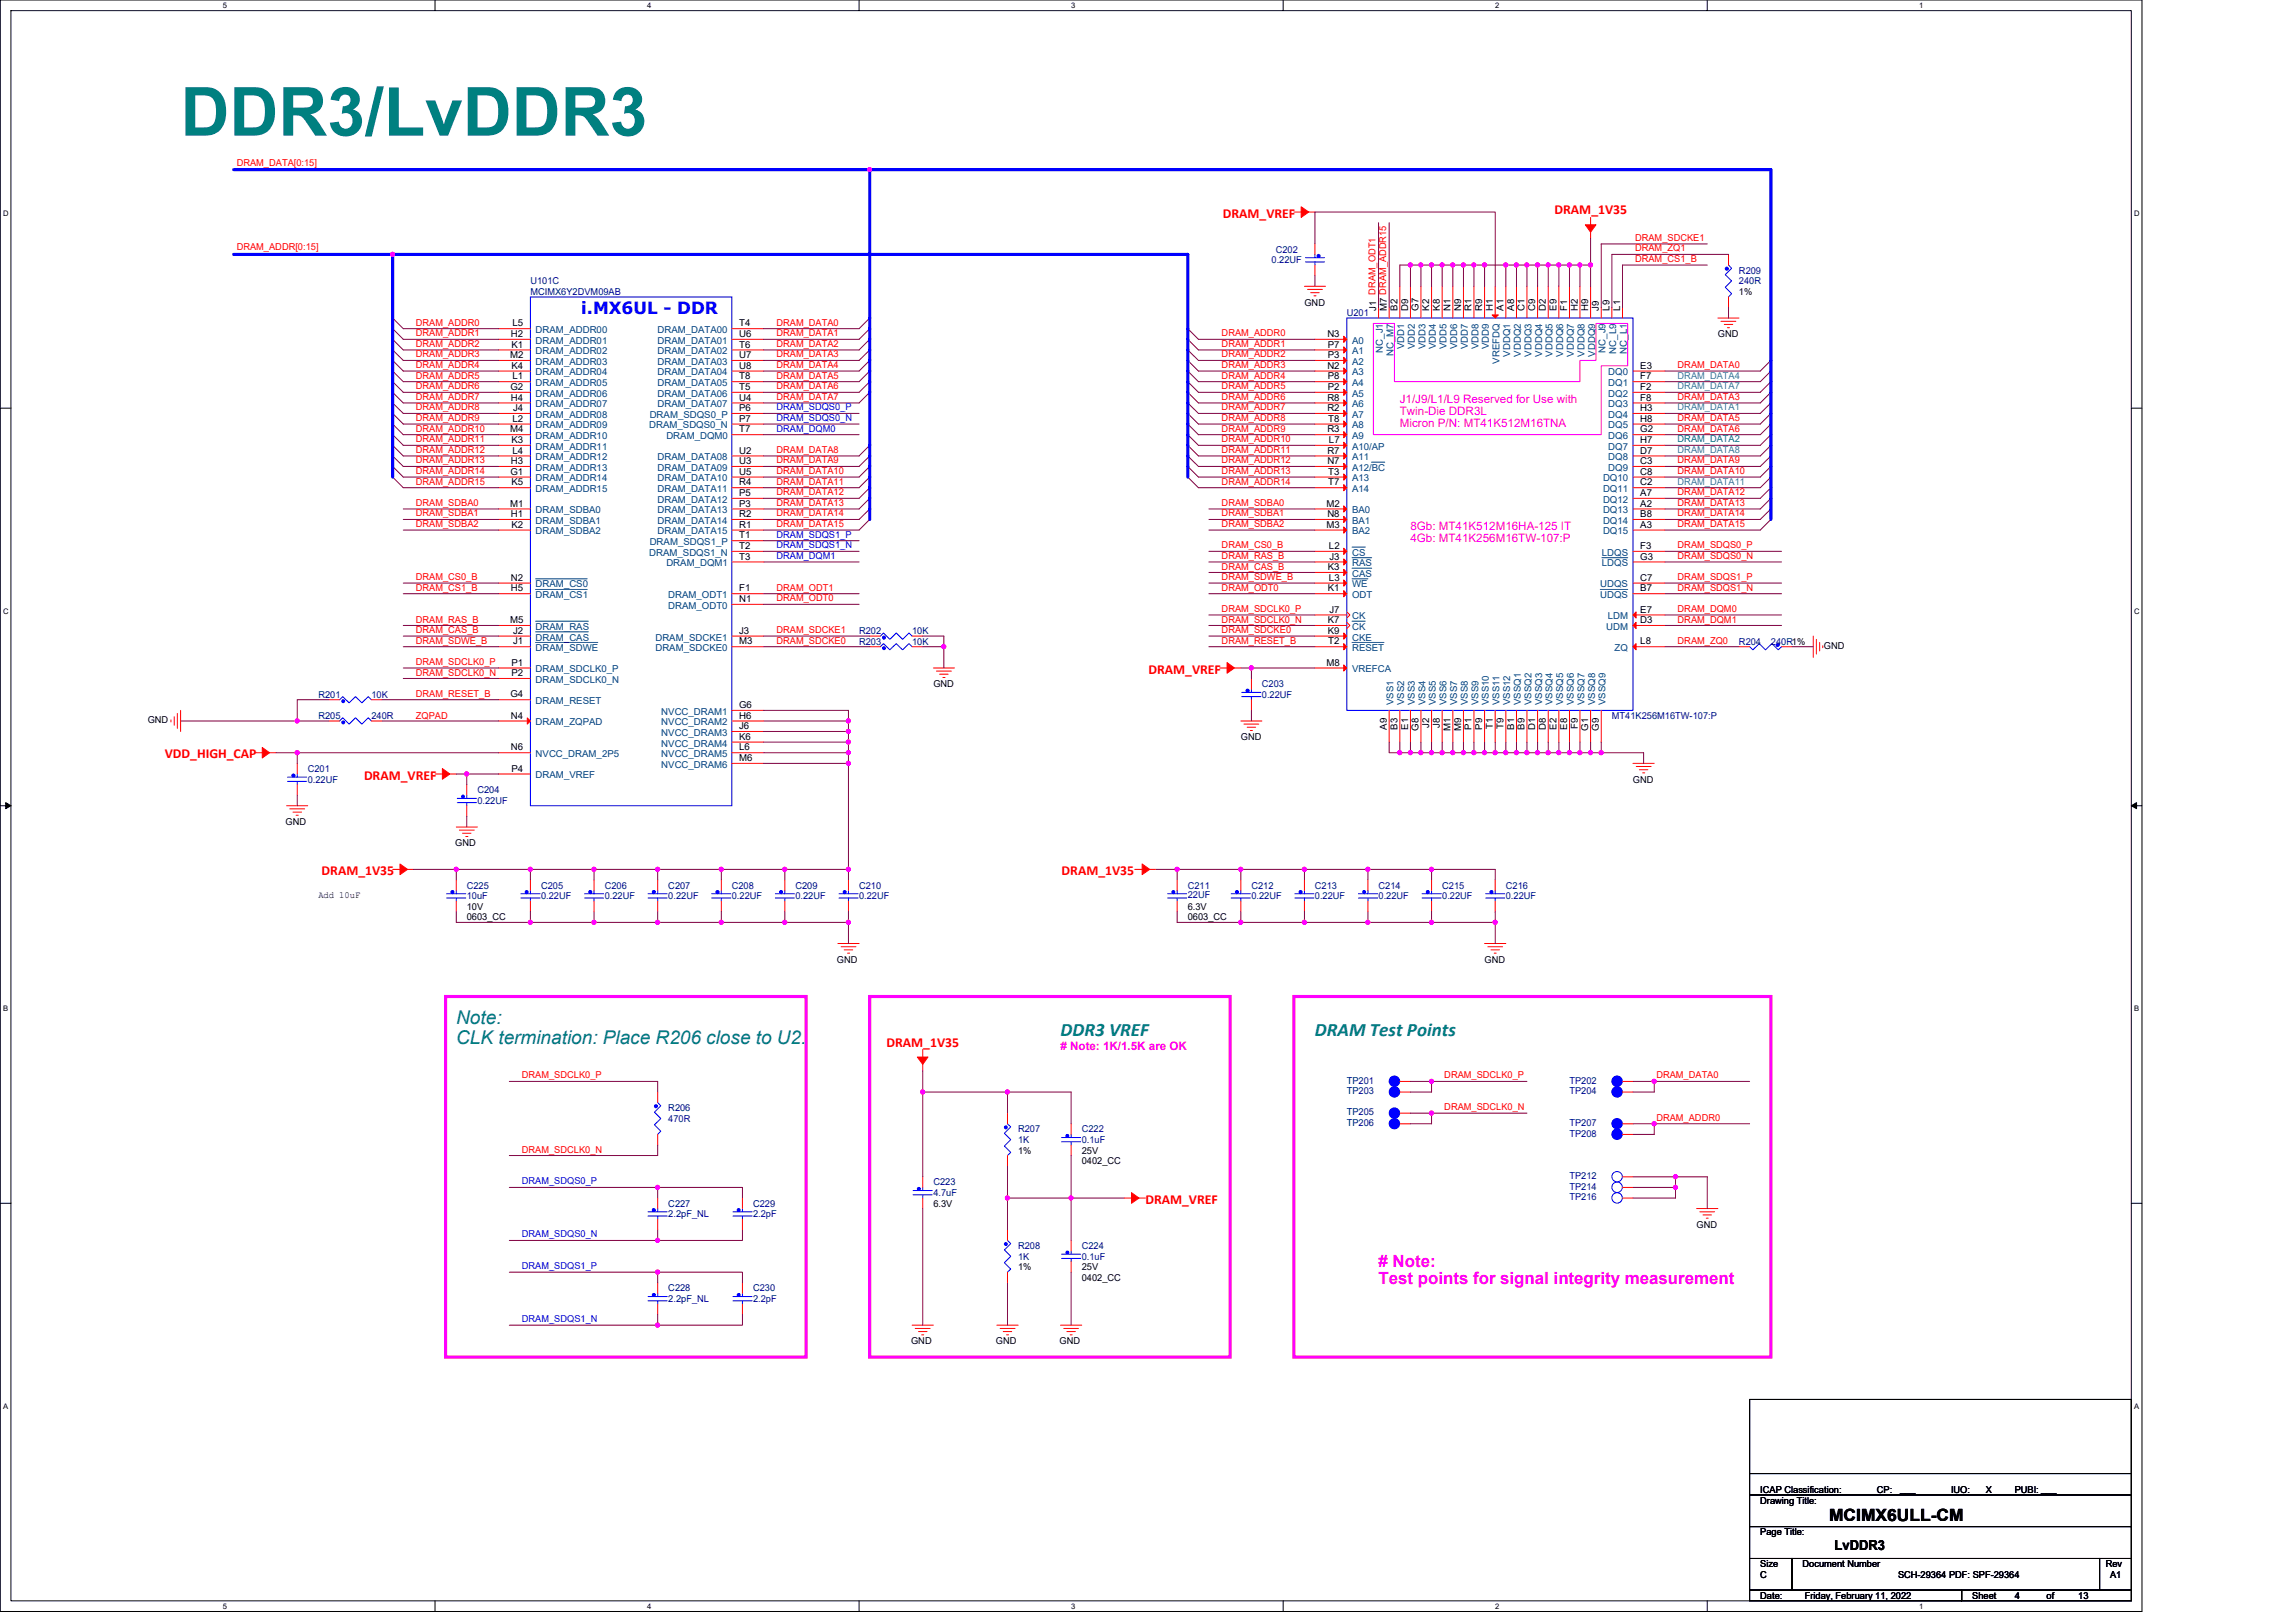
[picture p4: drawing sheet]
<svg xmlns="http://www.w3.org/2000/svg" width="297mm" height="210mm" viewBox="0 0 297 210" stroke-linecap="round" stroke-linejoin="round" font-family="sans-serif">
<defs><g id="words">
<text font-size="8.8" fill="#008080" x="23.4" y="17.5">DDR3/LvDDR3</text>
<g font-size="2.5" fill="#008080">
<text x="59" y="132.5">Note:</text>
<text x="59" y="135">CLK termination: Place R206 close to U2.</text>
<text x="137.2" y="134">DDR3 VREF</text>
<text x="170.1" y="134">DRAM Test Points</text>
</g>
<text font-size="2.2" fill="#00f" x="75.2" y="40.6">i.MX6UL - DDR</text>
<g font-size="2.2" fill="#f0f">
<text x="178.3" y="163.9"># Note:</text>
<text x="178.3" y="166.1">Test points for signal integrity measurement</text>
</g>
<text font-size="2.2" x="236.6" y="196.8">MCIMX6ULL-CM</text>
<g font-size="1.8" fill="#f00">
<text x="158.2" y="28.2">DRAM_VREF</text>
<text x="201.1" y="27.7">DRAM_1V35</text>
<text x="148.6" y="87.1">DRAM_VREF</text>
<text x="21.3" y="98.1">VDD_HIGH_CAP</text>
<text x="47.1" y="100.9">DRAM_VREF</text>
<text x="41.6" y="113.2">DRAM_1V35</text>
<text x="137.3" y="113.2">DRAM_1V35</text>
<text x="114.7" y="135.4">DRAM_1V35</text>
<text x="148.2" y="155.7">DRAM_VREF</text>
</g>
<text font-size="1.8" x="237.3" y="200.5">LvDDR3</text>
<g font-size="1.5" fill="#f0f">
<text x="181.1" y="52.1">J1/J9/L1/L9 Reserved for Use with</text>
<text x="181.1" y="53.7">Twin-Die DDR3L</text>
<text x="181.1" y="55.2">Micron P/N: MT41K512M16TNA</text>
<text x="182.5" y="68.6">8Gb: MT41K512M16HA-125 IT</text>
<text x="182.5" y="70.1">4Gb: MT41K256M16TW-107:P</text>
<text x="137.2" y="135.8"># Note: 1K/1.5K are OK</text>
</g>
<g font-size="1.2" fill="#f00">
<text x="30.6" y="21.4">DRAM_DATA[0:15]</text>
<text x="30.6" y="32.4">DRAM_ADDR[0:15]</text>
<text x="211.5" y="31.2">DRAM_SDCKE1</text>
<text x="211.5" y="33.9">DRAM_CS1_B</text>
<text x="211.5" y="32.5">DRAM_ZQ1</text>
<text x="53.8" y="42.1">DRAM_ADDR0</text>
<text x="53.8" y="43.5">DRAM_ADDR1</text>
<text x="53.8" y="44.9">DRAM_ADDR2</text>
<text x="53.8" y="46.2">DRAM_ADDR3</text>
<text x="53.8" y="47.6">DRAM_ADDR4</text>
<text x="100.5" y="42.1">DRAM_DATA0</text>
<text x="100.5" y="43.5">DRAM_DATA1</text>
<text x="100.5" y="44.9">DRAM_DATA2</text>
<text x="100.5" y="46.2">DRAM_DATA3</text>
<text x="100.5" y="47.6">DRAM_DATA4</text>
<text x="158" y="43.5">DRAM_ADDR0</text>
<text x="158" y="44.9">DRAM_ADDR1</text>
<text x="158" y="46.2">DRAM_ADDR2</text>
<text x="158" y="47.6">DRAM_ADDR3</text>
<text x="217" y="47.6">DRAM_DATA0</text>
<text x="53.8" y="49">DRAM_ADDR5</text>
<text x="53.8" y="50.4">DRAM_ADDR6</text>
<text x="53.8" y="51.8">DRAM_ADDR7</text>
<text x="53.8" y="53.1">DRAM_ADDR8</text>
<text x="100.5" y="51.8">DRAM_DATA7</text>
<text x="100.5" y="49">DRAM_DATA5</text>
<text x="100.5" y="50.4">DRAM_DATA6</text>
<text x="158" y="49">DRAM_ADDR4</text>
<text x="158" y="50.4">DRAM_ADDR5</text>
<text x="158" y="51.8">DRAM_ADDR6</text>
<text x="158" y="53.1">DRAM_ADDR7</text>
<text x="217" y="51.8">DRAM_DATA3</text>
<text x="53.8" y="54.5">DRAM_ADDR9</text>
<text x="53.8" y="55.9">DRAM_ADDR10</text>
<text x="53.8" y="57.2">DRAM_ADDR11</text>
<text x="53.8" y="58.6">DRAM_ADDR12</text>
<text x="53.8" y="60">DRAM_ADDR13</text>
<text x="100.5" y="58.6">DRAM_DATA8</text>
<text x="100.5" y="60">DRAM_DATA9</text>
<text x="158" y="54.5">DRAM_ADDR8</text>
<text x="158" y="55.9">DRAM_ADDR9</text>
<text x="158" y="57.2">DRAM_ADDR10</text>
<text x="158" y="58.6">DRAM_ADDR11</text>
<text x="158" y="60">DRAM_ADDR12</text>
<text x="217" y="54.5">DRAM_DATA5</text>
<text x="217" y="55.9">DRAM_DATA6</text>
<text x="217" y="60">DRAM_DATA9</text>
<text x="53.8" y="61.3">DRAM_ADDR14</text>
<text x="53.8" y="62.7">DRAM_ADDR15</text>
<text x="53.8" y="65.5">DRAM_SDBA0</text>
<text x="100.5" y="61.3">DRAM_DATA10</text>
<text x="100.5" y="62.7">DRAM_DATA11</text>
<text x="100.5" y="64.1">DRAM_DATA12</text>
<text x="100.5" y="65.5">DRAM_DATA13</text>
<text x="158" y="61.3">DRAM_ADDR13</text>
<text x="158" y="62.7">DRAM_ADDR14</text>
<text x="158" y="65.5">DRAM_SDBA0</text>
<text x="217" y="61.3">DRAM_DATA10</text>
<text x="217" y="64.1">DRAM_DATA12</text>
<text x="217" y="65.5">DRAM_DATA13</text>
<text x="53.8" y="66.8">DRAM_SDBA1</text>
<text x="53.8" y="68.2">DRAM_SDBA2</text>
<text x="100.5" y="66.8">DRAM_DATA14</text>
<text x="100.5" y="68.2">DRAM_DATA15</text>
<text x="158" y="68.2">DRAM_SDBA2</text>
<text x="158" y="66.8">DRAM_SDBA1</text>
<text x="158" y="71">DRAM_CS0_B</text>
<text x="217" y="66.8">DRAM_DATA14</text>
<text x="217" y="68.2">DRAM_DATA15</text>
<text x="217" y="71">DRAM_SDQS0_P</text>
<text x="53.8" y="75.1">DRAM_CS0_B</text>
<text x="53.8" y="76.4">DRAM_CS1_B</text>
<text x="100.5" y="76.4">DRAM_ODT1</text>
<text x="100.5" y="77.8">DRAM_ODT0</text>
<text x="158" y="72.3">DRAM_RAS_B</text>
<text x="158" y="73.7">DRAM_CAS_B</text>
<text x="158" y="75.1">DRAM_SDWE_B</text>
<text x="158" y="76.4">DRAM_ODT0</text>
<text x="217" y="72.3">DRAM_SDQS0_N</text>
<text x="217" y="75.1">DRAM_SDQS1_P</text>
<text x="217" y="76.4">DRAM_SDQS1_N</text>
<text x="53.8" y="80.5">DRAM_RAS_B</text>
<text x="53.8" y="81.9">DRAM_CAS_B</text>
<text x="53.8" y="83.3">DRAM_SDWE_B</text>
<text x="100.5" y="83.3">DRAM_SDCKE0</text>
<text x="100.5" y="81.9">DRAM_SDCKE1</text>
<text x="158" y="79.2">DRAM_SDCLK0_P</text>
<text x="158" y="80.5">DRAM_SDCLK0_N</text>
<text x="158" y="81.9">DRAM_SDCKE0</text>
<text x="158" y="83.3">DRAM_RESET_B</text>
<text x="217" y="79.2">DRAM_DQM0</text>
<text x="217" y="83.3">DRAM_ZQ0</text>
<text x="217" y="80.5">DRAM_DQM1</text>
<text x="53.8" y="86">DRAM_SDCLK0_P</text>
<text x="53.8" y="87.4">DRAM_SDCLK0_N</text>
<text x="53.8" y="90.1">DRAM_RESET_B</text>
<text x="53.8" y="93">ZQPAD</text>
<text x="67.5" y="139.5">DRAM_SDCLK0_P</text>
<text x="186.9" y="139.5">DRAM_SDCLK0_P</text>
<text x="186.9" y="143.6">DRAM_SDCLK0_N</text>
<text x="214.3" y="139.5">DRAM_DATA0</text>
<text x="67.5" y="149.1">DRAM_SDCLK0_N</text>
<text x="214.3" y="145">DRAM_ADDR0</text>
</g>
<g font-size="1.2" fill="#000080">
<text x="164.5" y="34">0.22UF</text>
<text x="165.1" y="32.7">C202</text>
<text x="225" y="35.4">R209</text>
<text x="68.6" y="36.8">U101C</text>
<text x="68.6" y="38.2">MCIMX6Y2DVM09AB</text>
<text x="174.2" y="40.9">U201</text>
<text x="225" y="36.8">240R</text>
<text x="111.1" y="82">R202</text>
<text x="111.1" y="83.4">R203</text>
<text x="118" y="82">10K</text>
<text x="118" y="83.4">10K</text>
<text x="225" y="83.4">R204</text>
<text x="229.1" y="83.4">240R1%</text>
<text x="163.3" y="88.9">C203</text>
<text x="41.2" y="93">R205</text>
<text x="41.2" y="90.3">R201</text>
<text x="48" y="93">240R</text>
<text x="48" y="90.3">10K</text>
<text x="163.3" y="90.3">0.22UF</text>
<text x="208.5" y="93">MT41K256M16TW-107:P</text>
<text x="39.8" y="99.9">C201</text>
<text x="39.8" y="101.3">0.22UF</text>
<text x="61.8" y="102.6">C204</text>
<text x="61.8" y="104">0.22UF</text>
<text x="60.4" y="115">C225</text>
<text x="60.4" y="116.3">10uF</text>
<text x="70" y="115">C205</text>
<text x="70" y="116.3">0.22UF</text>
<text x="78.2" y="115">C206</text>
<text x="78.2" y="116.3">0.22UF</text>
<text x="86.5" y="115">C207</text>
<text x="86.5" y="116.3">0.22UF</text>
<text x="94.7" y="115">C208</text>
<text x="94.7" y="116.3">0.22UF</text>
<text x="102.9" y="115">C209</text>
<text x="102.9" y="116.3">0.22UF</text>
<text x="111.1" y="115">C210</text>
<text x="111.1" y="116.3">0.22UF</text>
<text x="153.7" y="115">C211</text>
<text x="153.7" y="116.2">22UF</text>
<text x="161.9" y="115">C212</text>
<text x="161.9" y="116.3">0.22UF</text>
<text x="170.1" y="115">C213</text>
<text x="170.1" y="116.3">0.22UF</text>
<text x="178.3" y="115">C214</text>
<text x="178.3" y="116.3">0.22UF</text>
<text x="186.6" y="115">C215</text>
<text x="186.6" y="116.3">0.22UF</text>
<text x="194.8" y="115">C216</text>
<text x="194.8" y="116.3">0.22UF</text>
<text x="86.5" y="143.8">R206</text>
<text x="174.2" y="140.2">TP201</text>
<text x="174.2" y="141.6">TP203</text>
<text x="203" y="140.2">TP202</text>
<text x="203" y="141.6">TP204</text>
<text x="86.5" y="145.1">470R</text>
<text x="131.7" y="146.5">R207</text>
<text x="131.7" y="147.9">1K</text>
<text x="140" y="146.5">C222</text>
<text x="140" y="147.9">0.1uF</text>
<text x="174.2" y="145.7">TP206</text>
<text x="174.2" y="144.3">TP205</text>
<text x="203" y="145.7">TP207</text>
<text x="203" y="147.1">TP208</text>
<text x="120.8" y="153.4">C223</text>
<text x="120.8" y="154.7">4.7uF</text>
<text x="203" y="153.9">TP214</text>
<text x="203" y="155.3">TP216</text>
<text x="203" y="152.5">TP212</text>
<text x="86.5" y="156.1">C227</text>
<text x="86.5" y="157.5">2.2pF_NL</text>
<text x="97.4" y="156.1">C229</text>
<text x="97.4" y="157.5">2.2pF</text>
<text x="131.7" y="161.6">R208</text>
<text x="140" y="161.6">C224</text>
<text x="86.5" y="167.1">C228</text>
<text x="97.4" y="167.1">C230</text>
<text x="131.7" y="163">1K</text>
<text x="140" y="163">0.1uF</text>
<text x="86.5" y="168.5">2.2pF_NL</text>
<text x="97.4" y="168.5">2.2pF</text>
</g>
<g font-size="1.2">
<text x="168.8" y="39.5">GND</text>
<text x="178.1" y="40.2" transform="rotate(-90 178.1 40.2)">J1 DRAM_ODT1</text>
<text x="179.4" y="40.2" transform="rotate(-90 179.4 40.2)">M7 DRAM_ADDR15</text>
<text x="180.8" y="40.2" transform="rotate(-90 180.8 40.2)">B2</text>
<text x="182.2" y="40.2" transform="rotate(-90 182.2 40.2)">D9</text>
<text x="183.5" y="40.2" transform="rotate(-90 183.5 40.2)">G7</text>
<text x="184.9" y="40.2" transform="rotate(-90 184.9 40.2)">K2</text>
<text x="186.3" y="40.2" transform="rotate(-90 186.3 40.2)">K8</text>
<text x="187.7" y="40.2" transform="rotate(-90 187.7 40.2)">N1</text>
<text x="189" y="40.2" transform="rotate(-90 189 40.2)">N9</text>
<text x="190.4" y="40.2" transform="rotate(-90 190.4 40.2)">R1</text>
<text x="191.8" y="40.2" transform="rotate(-90 191.8 40.2)">R9</text>
<text x="193.1" y="40.2" transform="rotate(-90 193.1 40.2)">H1</text>
<text x="194.5" y="40.2" transform="rotate(-90 194.5 40.2)">A1</text>
<text x="195.9" y="40.2" transform="rotate(-90 195.9 40.2)">A8</text>
<text x="197.2" y="40.2" transform="rotate(-90 197.2 40.2)">C1</text>
<text x="198.6" y="40.2" transform="rotate(-90 198.6 40.2)">C9</text>
<text x="200" y="40.2" transform="rotate(-90 200 40.2)">D2</text>
<text x="201.4" y="40.2" transform="rotate(-90 201.4 40.2)">E9</text>
<text x="202.8" y="40.2" transform="rotate(-90 202.8 40.2)">F1</text>
<text x="204.1" y="40.2" transform="rotate(-90 204.1 40.2)">H2</text>
<text x="205.5" y="40.2" transform="rotate(-90 205.5 40.2)">H9</text>
<text x="206.9" y="40.2" transform="rotate(-90 206.9 40.2)">J9</text>
<text x="208.2" y="40.2" transform="rotate(-90 208.2 40.2)">L9</text>
<text x="209.6" y="40.2" transform="rotate(-90 209.6 40.2)">L1</text>
<text x="225" y="38.2">1%</text>
<text x="66" y="46.3">M2</text>
<text x="66.1" y="43.6">H2</text>
<text x="66.2" y="45">K1</text>
<text x="66.2" y="47.7">K4</text>
<text x="66.3" y="42.2">L5</text>
<text x="95.6" y="42.2">T4</text>
<text x="95.6" y="43.6">U6</text>
<text x="95.6" y="45">T6</text>
<text x="95.6" y="46.3">U7</text>
<text x="95.6" y="47.7">U8</text>
<text x="171.7" y="43.6">N3</text>
<text x="171.7" y="47.7">N2</text>
<text x="171.8" y="45">P7</text>
<text x="171.8" y="46.3">P3</text>
<text x="212.2" y="47.7">E3</text>
<text x="222.2" y="43.6">GND</text>
<text x="66" y="50.5">G2</text>
<text x="66.1" y="51.8">H4</text>
<text x="66.3" y="49.1">L1</text>
<text x="66.4" y="53.2">J4</text>
<text x="95.6" y="53.2">P6</text>
<text x="95.6" y="49.1">T8</text>
<text x="95.6" y="50.5">T5</text>
<text x="95.6" y="51.8">U4</text>
<text x="171.7" y="51.8">R8</text>
<text x="171.7" y="53.2">R2</text>
<text x="171.8" y="49.1">P8</text>
<text x="171.8" y="50.5">P2</text>
<text x="212.2" y="49.1">F7</text>
<text x="212.2" y="50.5">F2</text>
<text x="212.2" y="51.8">F8</text>
<text x="212.2" y="53.2">H3</text>
<text x="66" y="55.9">M4</text>
<text x="66.2" y="57.3">K3</text>
<text x="66.3" y="54.6">L2</text>
<text x="66.3" y="58.7">L4</text>
<text x="95.6" y="54.6">P7</text>
<text x="95.6" y="55.9">T7</text>
<text x="95.6" y="58.7">U2</text>
<text x="171.7" y="55.9">R3</text>
<text x="171.7" y="58.7">R7</text>
<text x="171.8" y="54.6">T8</text>
<text x="171.9" y="57.3">L7</text>
<text x="212.2" y="54.6">H8</text>
<text x="212.2" y="55.9">G2</text>
<text x="212.2" y="57.3">H7</text>
<text x="212.2" y="58.7">D7</text>
<text x="66" y="65.6">M1</text>
<text x="66" y="61.4">G1</text>
<text x="66.1" y="60">H3</text>
<text x="66.2" y="62.8">K5</text>
<text x="95.6" y="60">U3</text>
<text x="95.6" y="61.4">U5</text>
<text x="95.6" y="62.8">R4</text>
<text x="95.6" y="64.2">P5</text>
<text x="95.6" y="65.6">P3</text>
<text x="171.6" y="65.6">M2</text>
<text x="171.7" y="60">N7</text>
<text x="171.8" y="61.4">T3</text>
<text x="171.8" y="62.8">T7</text>
<text x="212.2" y="61.4">C8</text>
<text x="212.2" y="62.8">C2</text>
<text x="212.2" y="64.2">A7</text>
<text x="212.2" y="65.6">A2</text>
<text x="212.2" y="60">C3</text>
<text x="66.1" y="66.9">H1</text>
<text x="66.2" y="68.3">K2</text>
<text x="95.6" y="71">T2</text>
<text x="95.6" y="69.7">T1</text>
<text x="95.6" y="66.9">R2</text>
<text x="95.6" y="68.3">R1</text>
<text x="171.6" y="68.3">M3</text>
<text x="171.7" y="66.9">N8</text>
<text x="171.9" y="71">L2</text>
<text x="212.2" y="66.9">B8</text>
<text x="212.2" y="68.3">A3</text>
<text x="212.2" y="71">F3</text>
<text x="66.1" y="75.1">N2</text>
<text x="66.1" y="76.5">H5</text>
<text x="95.6" y="72.4">T3</text>
<text x="95.6" y="77.9">N1</text>
<text x="95.6" y="76.5">F1</text>
<text x="171.8" y="73.8">K3</text>
<text x="171.8" y="76.5">K1</text>
<text x="171.9" y="75.1">L3</text>
<text x="172" y="72.4">J3</text>
<text x="212.2" y="72.4">G3</text>
<text x="212.2" y="76.5">B7</text>
<text x="212.2" y="75.1">C7</text>
<text x="66" y="80.6">M5</text>
<text x="66.4" y="82">J2</text>
<text x="66.4" y="83.4">J1</text>
<text x="95.6" y="83.4">M3</text>
<text x="95.6" y="82">J3</text>
<text x="171.8" y="80.6">K7</text>
<text x="171.8" y="82">K9</text>
<text x="171.8" y="83.4">T2</text>
<text x="172" y="79.3">J7</text>
<text x="212.2" y="79.3">E7</text>
<text x="212.2" y="80.6">D3</text>
<text x="212.2" y="83.4">L8</text>
<text x="236" y="84">GND</text>
<text x="66.2" y="86.1">P1</text>
<text x="66.2" y="87.5">P2</text>
<text x="120.8" y="88.9">GND</text>
<text x="171.6" y="86.1">M8</text>
<text x="19.1" y="93.6">GND</text>
<text x="66" y="90.2">G4</text>
<text x="66.1" y="93">N4</text>
<text x="95.6" y="91.6">G6</text>
<text x="95.6" y="93">H6</text>
<text x="95.6" y="94.3">J6</text>
<text x="95.6" y="95.7">K6</text>
<text x="160.5" y="95.8">GND</text>
<text x="179.4" y="94.4" transform="rotate(-90 179.4 94.4)">A9</text>
<text x="180.8" y="94.4" transform="rotate(-90 180.8 94.4)">B3</text>
<text x="182.2" y="94.4" transform="rotate(-90 182.2 94.4)">E1</text>
<text x="183.5" y="94.5" transform="rotate(-90 183.5 94.5)">G8</text>
<text x="184.9" y="94.2" transform="rotate(-90 184.9 94.2)">J2</text>
<text x="186.3" y="94.2" transform="rotate(-90 186.3 94.2)">J8</text>
<text x="187.7" y="94.6" transform="rotate(-90 187.7 94.6)">M1</text>
<text x="189" y="94.6" transform="rotate(-90 189 94.6)">M9</text>
<text x="190.4" y="94.4" transform="rotate(-90 190.4 94.4)">P1</text>
<text x="191.8" y="94.4" transform="rotate(-90 191.8 94.4)">P9</text>
<text x="193.1" y="94.3" transform="rotate(-90 193.1 94.3)">T1</text>
<text x="194.5" y="94.3" transform="rotate(-90 194.5 94.3)">T9</text>
<text x="195.9" y="94.4" transform="rotate(-90 195.9 94.4)">B1</text>
<text x="197.2" y="94.4" transform="rotate(-90 197.2 94.4)">B9</text>
<text x="198.6" y="94.5" transform="rotate(-90 198.6 94.5)">D1</text>
<text x="200" y="94.5" transform="rotate(-90 200 94.5)">D8</text>
<text x="201.4" y="94.4" transform="rotate(-90 201.4 94.4)">E2</text>
<text x="202.8" y="94.4" transform="rotate(-90 202.8 94.4)">E8</text>
<text x="204.1" y="94.3" transform="rotate(-90 204.1 94.3)">F9</text>
<text x="205.5" y="94.5" transform="rotate(-90 205.5 94.5)">G1</text>
<text x="206.9" y="94.5" transform="rotate(-90 206.9 94.5)">G9</text>
<text x="66.1" y="97.1">N6</text>
<text x="66.2" y="99.8">P4</text>
<text x="95.6" y="97.1">L6</text>
<text x="95.6" y="98.5">M6</text>
<text x="211.3" y="101.3">GND</text>
<text x="36.9" y="106.7">GND</text>
<text x="58.9" y="109.5">GND</text>
<text x="41.2" y="116.2">Add 10uF</text>
<text x="60.4" y="119.1">0603_CC</text>
<text x="60.4" y="117.7">10V</text>
<text x="153.7" y="117.7">6.3V</text>
<text x="153.7" y="119.1">0603_CC</text>
<text x="108.3" y="124.6">GND</text>
<text x="192.1" y="124.6">GND</text>
<text x="131.7" y="149.3">1%</text>
<text x="140" y="149.3">25V</text>
<text x="140" y="150.6">0402_CC</text>
<text x="120.8" y="156.1">6.3V</text>
<text x="219.5" y="158.9">GND</text>
<text x="131.7" y="164.3">1%</text>
<text x="140" y="165.7">0402_CC</text>
<text x="140" y="164.3">25V</text>
<text x="117.9" y="173.9">GND</text>
<text x="128.8" y="173.9">GND</text>
<text x="137.1" y="173.9">GND</text>
<text x="227.7" y="194.5">Drawing Title:</text>
<text x="227.7" y="193.1">ICAP Classification:</text>
<text x="242.8" y="193.1">CP:</text>
<text x="245.8" y="193">___</text>
<text x="252.4" y="193.1">IUO:</text>
<text x="256.3" y="193.1">_X_</text>
<text x="260.6" y="193.1">PUBI: ___</text>
<text x="227.7" y="202.8">Size</text>
<text x="227.7" y="198.6">Page Title:</text>
<text x="233.2" y="202.8">Document Number</text>
<text x="272.4" y="202.8">Rev</text>
<text x="227.7" y="206.9">Date:</text>
<text x="227.7" y="204.1">C</text>
<text x="233.5" y="206.9">Friday, February 11, 2022</text>
<text x="245.6" y="204.1">SCH-29364 PDF: SPF-29364</text>
<text x="255.2" y="206.9">Sheet</text>
<text x="260.6" y="206.9">4</text>
<text x="264.8" y="206.9">of</text>
<text x="268.9" y="206.9">13</text>
<text x="273" y="204.1">A1</text>
</g>
<g font-size="1.2" fill="#004080">
<text x="69.3" y="43.1">DRAM_ADDR00</text>
<text x="69.3" y="44.5">DRAM_ADDR01</text>
<text x="69.3" y="45.8">DRAM_ADDR02</text>
<text x="69.3" y="47.2">DRAM_ADDR03</text>
<text x="85.1" y="43.1">DRAM_DATA00</text>
<text x="85.1" y="44.5">DRAM_DATA01</text>
<text x="85.1" y="45.8">DRAM_DATA02</text>
<text x="85.1" y="47.2">DRAM_DATA03</text>
<text x="174.9" y="44.5">A0</text>
<text x="174.9" y="45.8">A1</text>
<text x="174.9" y="47.2">A2</text>
<text x="178.9" y="45.7" transform="rotate(-90 178.9 45.7)">NC_J1</text>
<text x="180.3" y="46.1" transform="rotate(-90 180.3 46.1)">NC_M7</text>
<text x="181.7" y="45.2" transform="rotate(-90 181.7 45.2)">VDD1</text>
<text x="183" y="45.2" transform="rotate(-90 183 45.2)">VDD2</text>
<text x="184.4" y="45.2" transform="rotate(-90 184.4 45.2)">VDD3</text>
<text x="185.8" y="45.2" transform="rotate(-90 185.8 45.2)">VDD4</text>
<text x="187.2" y="45.2" transform="rotate(-90 187.2 45.2)">VDD5</text>
<text x="188.5" y="45.2" transform="rotate(-90 188.5 45.2)">VDD6</text>
<text x="189.9" y="45.2" transform="rotate(-90 189.9 45.2)">VDD7</text>
<text x="191.3" y="45.2" transform="rotate(-90 191.3 45.2)">VDD8</text>
<text x="192.6" y="45.2" transform="rotate(-90 192.6 45.2)">VDD9</text>
<text x="194" y="47" transform="rotate(-90 194 47)">VREFDQ</text>
<text x="195.4" y="46.1" transform="rotate(-90 195.4 46.1)">VDDQ1</text>
<text x="196.8" y="46.1" transform="rotate(-90 196.8 46.1)">VDDQ2</text>
<text x="198.1" y="46.1" transform="rotate(-90 198.1 46.1)">VDDQ3</text>
<text x="199.5" y="46.1" transform="rotate(-90 199.5 46.1)">VDDQ4</text>
<text x="200.9" y="46.1" transform="rotate(-90 200.9 46.1)">VDDQ5</text>
<text x="202.2" y="46.1" transform="rotate(-90 202.2 46.1)">VDDQ6</text>
<text x="203.6" y="46.1" transform="rotate(-90 203.6 46.1)">VDDQ7</text>
<text x="205" y="46.1" transform="rotate(-90 205 46.1)">VDDQ8</text>
<text x="206.4" y="46.1" transform="rotate(-90 206.4 46.1)">VDDQ9</text>
<text x="207.7" y="45.7" transform="rotate(-90 207.7 45.7)">NC_J9</text>
<text x="209.1" y="45.7" transform="rotate(-90 209.1 45.7)">NC_L9</text>
<text x="210.5" y="45.7" transform="rotate(-90 210.5 45.7)">NC_L1</text>
<text x="69.3" y="48.6">DRAM_ADDR04</text>
<text x="69.3" y="50">DRAM_ADDR05</text>
<text x="69.3" y="51.3">DRAM_ADDR06</text>
<text x="69.3" y="52.7">DRAM_ADDR07</text>
<text x="85.1" y="48.6">DRAM_DATA04</text>
<text x="85.1" y="50">DRAM_DATA05</text>
<text x="85.1" y="51.3">DRAM_DATA06</text>
<text x="85.1" y="52.7">DRAM_DATA07</text>
<text x="174.9" y="48.6">A3</text>
<text x="174.9" y="50">A4</text>
<text x="174.9" y="51.3">A5</text>
<text x="174.9" y="52.7">A6</text>
<text x="208.1" y="48.6">DQ0</text>
<text x="208.1" y="50">DQ1</text>
<text x="208.1" y="51.3">DQ2</text>
<text x="208.1" y="52.7">DQ3</text>
<text x="69.3" y="54.1">DRAM_ADDR08</text>
<text x="69.3" y="55.4">DRAM_ADDR09</text>
<text x="69.3" y="56.8">DRAM_ADDR10</text>
<text x="69.3" y="58.2">DRAM_ADDR11</text>
<text x="69.3" y="59.6">DRAM_ADDR12</text>
<text x="84" y="55.4">DRAM_SDQS0_N</text>
<text x="84" y="54.1">DRAM_SDQS0_P</text>
<text x="85.1" y="59.6">DRAM_DATA08</text>
<text x="86.2" y="56.8">DRAM_DQM0</text>
<text x="174.9" y="54.1">A7</text>
<text x="174.9" y="55.4">A8</text>
<text x="174.9" y="56.8">A9</text>
<text x="174.9" y="58.2">A10/AP</text>
<text x="174.9" y="59.6">A11</text>
<text x="208.1" y="54.1">DQ4</text>
<text x="208.1" y="55.4">DQ5</text>
<text x="208.1" y="56.8">DQ6</text>
<text x="208.1" y="58.2">DQ7</text>
<text x="208.1" y="59.6">DQ8</text>
<text x="69.3" y="60.9">DRAM_ADDR13</text>
<text x="69.3" y="62.3">DRAM_ADDR14</text>
<text x="69.3" y="63.7">DRAM_ADDR15</text>
<text x="85.1" y="60.9">DRAM_DATA09</text>
<text x="85.1" y="62.3">DRAM_DATA10</text>
<text x="85.1" y="63.7">DRAM_DATA11</text>
<text x="85.1" y="65">DRAM_DATA12</text>
<text x="174.9" y="60.9">A12/BC</text>
<text x="174.9" y="62.3">A13</text>
<text x="174.9" y="63.7">A14</text>
<text x="207.4" y="62.3">DQ10</text>
<text x="207.4" y="63.7">DQ11</text>
<text x="207.4" y="65">DQ12</text>
<text x="208.1" y="60.9">DQ9</text>
<text x="69.3" y="66.4">DRAM_SDBA0</text>
<text x="69.3" y="67.8">DRAM_SDBA1</text>
<text x="69.3" y="69.2">DRAM_SDBA2</text>
<text x="84" y="71.9">DRAM_SDQS1_N</text>
<text x="84" y="70.5">DRAM_SDQS1_P</text>
<text x="85.1" y="66.4">DRAM_DATA13</text>
<text x="85.1" y="67.8">DRAM_DATA14</text>
<text x="85.1" y="69.2">DRAM_DATA15</text>
<text x="174.9" y="66.4">BA0</text>
<text x="174.9" y="67.8">BA1</text>
<text x="174.9" y="69.2">BA2</text>
<text x="174.9" y="71.9">CS</text>
<text x="207.2" y="71.9">LDQS</text>
<text x="207.4" y="66.4">DQ13</text>
<text x="207.4" y="67.8">DQ14</text>
<text x="207.4" y="69.2">DQ15</text>
<text x="69.3" y="76">DRAM_CS0</text>
<text x="69.3" y="77.4">DRAM_CS1</text>
<text x="86.2" y="73.3">DRAM_DQM1</text>
<text x="86.4" y="77.4">DRAM_ODT1</text>
<text x="174.9" y="73.3">RAS</text>
<text x="174.9" y="74.6">CAS</text>
<text x="174.9" y="76">WE</text>
<text x="174.9" y="77.4">ODT</text>
<text x="207" y="76">UDQS</text>
<text x="207" y="77.4">UDQS</text>
<text x="207.2" y="73.3">LDQS</text>
<text x="69.3" y="82.9">DRAM_CAS</text>
<text x="69.3" y="81.5">DRAM_RAS</text>
<text x="84.8" y="82.9">DRAM_SDCKE1</text>
<text x="86.4" y="78.8">DRAM_ODT0</text>
<text x="174.9" y="80.1">CK</text>
<text x="174.9" y="81.5">CK</text>
<text x="174.9" y="82.9">CKE</text>
<text x="207.8" y="81.5">UDM</text>
<text x="208" y="80.1">LDM</text>
<text x="69.3" y="87">DRAM_SDCLK0_P</text>
<text x="69.3" y="88.3">DRAM_SDCLK0_N</text>
<text x="69.3" y="84.2">DRAM_SDWE</text>
<text x="84.8" y="84.2">DRAM_SDCKE0</text>
<text x="174.9" y="84.2">RESET</text>
<text x="174.9" y="87">VREFCA</text>
<text x="208.9" y="84.2">ZQ</text>
<text x="69.3" y="93.9">DRAM_ZQPAD</text>
<text x="69.3" y="91.1">DRAM_RESET</text>
<text x="85.6" y="92.5">NVCC_DRAM1</text>
<text x="85.6" y="93.9">NVCC_DRAM2</text>
<text x="85.6" y="95.2">NVCC_DRAM3</text>
<text x="180.3" y="91.2" transform="rotate(-90 180.3 91.2)">VSS1</text>
<text x="181.7" y="91.2" transform="rotate(-90 181.7 91.2)">VSS2</text>
<text x="183" y="91.2" transform="rotate(-90 183 91.2)">VSS3</text>
<text x="184.4" y="91.2" transform="rotate(-90 184.4 91.2)">VSS4</text>
<text x="185.8" y="91.2" transform="rotate(-90 185.8 91.2)">VSS5</text>
<text x="187.2" y="91.2" transform="rotate(-90 187.2 91.2)">VSS6</text>
<text x="188.5" y="91.2" transform="rotate(-90 188.5 91.2)">VSS7</text>
<text x="189.9" y="91.2" transform="rotate(-90 189.9 91.2)">VSS8</text>
<text x="191.3" y="91.2" transform="rotate(-90 191.3 91.2)">VSS9</text>
<text x="192.6" y="91.2" transform="rotate(-90 192.6 91.2)">VSS10</text>
<text x="194" y="91.2" transform="rotate(-90 194 91.2)">VSS11</text>
<text x="195.4" y="91.2" transform="rotate(-90 195.4 91.2)">VSS12</text>
<text x="196.8" y="91.2" transform="rotate(-90 196.8 91.2)">VSSQ1</text>
<text x="198.1" y="91.2" transform="rotate(-90 198.1 91.2)">VSSQ2</text>
<text x="199.5" y="91.2" transform="rotate(-90 199.5 91.2)">VSSQ3</text>
<text x="200.9" y="91.2" transform="rotate(-90 200.9 91.2)">VSSQ4</text>
<text x="202.2" y="91.2" transform="rotate(-90 202.2 91.2)">VSSQ5</text>
<text x="203.6" y="91.2" transform="rotate(-90 203.6 91.2)">VSSQ6</text>
<text x="205" y="91.2" transform="rotate(-90 205 91.2)">VSSQ7</text>
<text x="206.4" y="91.2" transform="rotate(-90 206.4 91.2)">VSSQ8</text>
<text x="207.7" y="91.2" transform="rotate(-90 207.7 91.2)">VSSQ9</text>
<text x="69.3" y="100.7">DRAM_VREF</text>
<text x="69.3" y="98">NVCC_DRAM_2P5</text>
<text x="85.6" y="96.6">NVCC_DRAM4</text>
<text x="85.6" y="98">NVCC_DRAM5</text>
<text x="85.6" y="99.3">NVCC_DRAM6</text>
</g>
<g font-size="1.2" fill="#00f">
<text x="100.5" y="53.1">DRAM_SDQS0_P</text>
<text x="100.5" y="54.5">DRAM_SDQS0_N</text>
<text x="100.5" y="55.9">DRAM_DQM0</text>
<text x="100.5" y="69.6">DRAM_SDQS1_P</text>
<text x="100.5" y="71">DRAM_SDQS1_N</text>
<text x="100.5" y="72.3">DRAM_DQM1</text>
<text x="67.5" y="153.2">DRAM_SDQS0_P</text>
<text x="67.5" y="160.1">DRAM_SDQS0_N</text>
<text x="67.5" y="164.2">DRAM_SDQS1_P</text>
<text x="67.5" y="171.1">DRAM_SDQS1_N</text>
</g>
<g font-size="1.2" fill="#408080">
<text x="217" y="49">DRAM_DATA4</text>
<text x="217" y="50.4">DRAM_DATA7</text>
<text x="217" y="53.1">DRAM_DATA1</text>
<text x="217" y="58.6">DRAM_DATA8</text>
<text x="217" y="62.7">DRAM_DATA11</text>
</g>
<text font-size="1.2" fill="#008080" x="217" y="57.2">DRAM_DATA2</text>
<g font-size="1">
<text x="28.8" y="1">5</text>
<text x="83.7" y="1">4</text>
<text x="138.6" y="1">3</text>
<text x="193.4" y="1">2</text>
<text x="248.3" y="1">1</text>
<text x=".4" y="28">D</text>
<text x="276.1" y="28">D</text>
<text x=".4" y="79.4">C</text>
<text x="276.1" y="79.4">C</text>
<text x=".4" y="130.9">B</text>
<text x="276.1" y="130.9">B</text>
<text x=".4" y="182.3">A</text>
<text x="276.1" y="182.3">A</text>
<text x="28.8" y="208.2">5</text>
<text x="83.7" y="208.2">4</text>
<text x="138.6" y="208.2">3</text>
<text x="193.4" y="208.2">2</text>
<text x="248.3" y="208.2">1</text>
</g>
</g></defs>
<path d="M0 0h277.1v208.5h-277.1zM1.4 1.4h274.3v205.7h-274.3z" fill="none" stroke="#000" stroke-width=".13"/>
<g fill="#fff">
<path d="M28.8 .1h.6v1.1h-.6z"/>
<path d="M28.8 207.3h.6v1.1h-.6z"/>
</g>
<path d="M56.3 0v1.4M56.3 207.1v1.4" fill="none" stroke="#000" stroke-width=".13"/>
<g fill="#fff">
<path d="M83.7 .1h.6v1.1h-.6z"/>
<path d="M83.7 207.3h.6v1.1h-.6z"/>
</g>
<path d="M111.1 0v1.4M111.1 207.1v1.4" fill="none" stroke="#000" stroke-width=".13"/>
<g fill="#fff">
<path d="M138.6 .1h.5v1.1h-.5z"/>
<path d="M138.6 207.3h.5v1.1h-.5z"/>
</g>
<path d="M166 0v1.4M166 207.1v1.4" fill="none" stroke="#000" stroke-width=".13"/>
<g fill="#fff">
<path d="M193.4 .1h.6v1.1h-.6z"/>
<path d="M193.4 207.3h.6v1.1h-.6z"/>
</g>
<path d="M220.9 0v1.4M220.9 207.1v1.4" fill="none" stroke="#000" stroke-width=".13"/>
<g fill="#fff">
<path d="M248.3 .1h.6v1.1h-.6z"/>
<path d="M248.3 207.3h.6v1.1h-.6z"/>
<path d="M.4 27.1h.7v1.1h-.7z"/>
<path d="M276.1 27.1h.7v1.1h-.7z"/>
<path d="M.4 78.5h.7v1.1h-.7z"/>
<path d="M276.1 78.5h.7v1.1h-.7z"/>
</g>
<path d="M0 52.8h1.4M275.7 52.8h1.4" fill="none" stroke="#000" stroke-width=".13"/>
<g fill="#fff">
<path d="M.4 130h.7v1.1h-.7z"/>
<path d="M276.1 130h.7v1.1h-.7z"/>
</g>
<path d="M0 104.2h1.4M275.7 104.2h1.4" fill="none" stroke="#000" stroke-width=".13"/>
<path d="M.7 103.8l.7 .4-.7 .4zM275.7 104.2l.7-.4v.8z" fill="#000" stroke="#000" stroke-width=".13"/>
<g fill="#fff">
<path d="M.4 181.4h.7v1.1h-.7z"/>
<path d="M276.1 181.4h.7v1.1h-.7z"/>
</g>
<path d="M0 155.7h1.4M275.7 155.7h1.4M226.4 193.4h49.3v4.1h-49.3zM226.4 197.5h49.3v4.1h-49.3zM226.4 181.1h49.3v12.3h-49.3zM226.4 190.6h49.3M226.4 205.7h27.4v1.4h-27.4zM226.4 201.6h5.4v4.1h-5.4zM231.8 201.6h39.8v4.1h-39.8zM253.8 205.7h21.9v1.4h-21.9zM271.6 201.6h4.1v4.1h-4.1z" fill="none" stroke="#000" stroke-width=".13"/>
<path d="M57.7 128.9h46.6v46.7h-46.6zM112.5 128.9h46.6v46.7h-46.6zM167.4 128.9h61.7v46.7h-61.7z" fill="none" stroke="#f0f" stroke-width=".4"/>
<path d="M177.7 41.8h2.7v7.6h24v-2.8h2.1v-4.8h4.1v5.5h-3.4v8.9h-29.5z" fill="none" stroke="#f0f" stroke-width=".13"/>
<g fill="none" stroke="#f00" stroke-width=".13">
<path d="M167.4 27.4h1.5M168.8 37h2.7M169.2 27.4h.9M169.2 37.4h1.9M169.6 37.9h1.1M170 38.3h.3M170.1 31.6v1.3M170.1 34.3v1.4M178.3 39.8v1.3M179.7 39.8v1.3M181.1 37v4.1M182.5 37v4.1"/>
<path d="M183.8 37v4.1M185.2 37v4.1M186.6 37v4.1M188 37v4.1M189.3 37v4.1M190.7 37v4.1M192.1 37v4.1M193.4 37v4.1M194.8 37v4.1M196.2 37v4.1M197.5 37v4.1M198.9 37v4.1"/>
<path d="M200.3 37v4.1M201.7 37v4.1M203 37v4.1M204.4 37v4.1M205.8 29.9v1M205.8 28.1v1.5M205.8 37v4.1M207.2 39.8v1.3M208.5 39.8v1.3M209.9 39.8v1.3M223.6 32.9v1.4M223.6 38.4v1.4"/>
<path d="M64.5 42.5h4.1M64.5 43.9h4.1M64.5 45.3h4.1M64.5 46.6h4.1M64.5 48h4.1M64.5 49.4h4.1M64.5 50.8h4.1M64.5 52.1h4.1M64.5 53.5h4.1M64.5 54.9h4.1M64.5 56.2h4.1M64.5 57.6h4.1"/>
<path d="M64.5 59h4.1M94.7 42.5h4.1M94.7 43.9h4.1M94.7 45.3h4.1M94.7 46.6h4.1M94.7 48h4.1M94.7 49.4h4.1M94.7 53.5h4.1M94.7 54.9h4.1M94.7 50.8h4.1M94.7 52.1h4.1M94.7 56.2h4.1"/>
<path d="M94.7 59h4.1M170.1 43.9h4.1M170.1 45.3h4.1M170.1 46.6h4.1M170.1 48h4.1M170.1 49.4h4.1M170.1 50.8h4.1M170.1 52.1h4.1M170.1 53.5h4.1M170.1 54.9h4.1M170.1 56.2h4.1M170.1 57.6h4.1"/>
<path d="M170.1 59h4.1M211.3 48h4.1M211.3 49.4h4.1M211.3 50.8h4.1M211.3 52.1h4.1M211.3 53.5h4.1M211.3 54.9h4.1M211.3 56.2h4.1M211.3 57.6h4.1M211.3 59h4.1M222.2 41.1h2.8M222.6 41.6h2"/>
<path d="M223.1 42h1.1M223.5 42.4h.2M64.5 60.3h4.1M64.5 61.7h4.1M64.5 63.1h4.1M64.5 75.4h4.1M64.5 76.8h4.1M64.5 65.8h4.1M64.5 67.2h4.1M64.5 68.6h4.1M94.7 78.2h4.1M94.7 76.8h4.1"/>
<path d="M94.7 60.3h4.1M94.7 61.7h4.1M94.7 63.1h4.1M94.7 64.5h4.1M94.7 65.8h4.1M94.7 67.2h4.1M94.7 70h4.1M94.7 71.3h4.1M94.7 68.6h4.1M94.7 72.7h4.1M170.1 65.8h4.1M170.1 67.2h4.1"/>
<path d="M170.1 68.6h4.1M170.1 60.3h4.1M170.1 61.7h4.1M170.1 79.6h4.1M170.1 71.3h4.1M170.1 72.7h4.1M170.1 74.1h4.1M170.1 75.4h4.1M170.1 76.8h4.1M170.1 63.1h4.1M174.2 79.2l.4 .4-.4 .4M211.3 71.3h4.1"/>
<path d="M211.3 72.7h4.1M211.3 75.4h4.1M211.3 76.8h4.1M211.3 60.3h4.1M211.3 61.7h4.1M211.3 63.1h4.1M211.3 64.5h4.1M211.3 65.8h4.1M211.3 67.2h4.1M211.3 68.6h4.1M211.3 79.6h4.1M22.1 93.1v.3"/>
<path d="M22.5 92.7v1.1M22.9 92.3v1.9M23.4 91.9v2.7M33 97.4h1.5M34.8 97.4h.9M38.5 98.8v1.3M42.6 93.3h1.3M42.6 90.5h1.3M48 93.3h1.4M48 90.5h1.4M64.5 93.3h4.1M64.5 82.3h4.1"/>
<path d="M64.5 80.9h4.1M64.5 90.5h4.1M64.5 86.4h4.1M64.5 87.8h4.1M64.5 83.7h4.1M64.5 97.4h4.1M94.7 83.7h4.1M94.7 82.3h4.1M94.7 91.9h4.1M94.7 93.3h4.1M94.7 94.6h4.1M94.7 96h4.1"/>
<path d="M94.7 97.4h4.1M94.7 98.8h4.1M112.5 82.3h1.4M112.5 83.7h1.4M118 82.3h1.4M118 83.7h1.4M120.8 86.4h2.7M121.2 86.8h1.9M121.6 87.2h1.1M122 87.7h.3M157.8 86.4h1.5M159.6 86.4h.9"/>
<path d="M160.5 93.3h2.8M160.9 93.7h2M161.4 94.1h1.1M161.8 94.5h.2M161.9 87.8v1.4M161.9 90.5v1.4M170.1 80.9h4.1M170.1 82.3h4.1M170.1 83.7h4.1M170.1 86.4h4.1M174.2 80.5l.4 .4-.4 .4M179.7 91.9v4.1"/>
<path d="M181.1 91.9v4.1M182.5 91.9v4.1M183.8 91.9v4.1M185.2 91.9v4.1M186.6 91.9v4.1M188 91.9v4.1M189.3 91.9v4.1M190.7 91.9v4.1M192.1 91.9v4.1M193.4 91.9v4.1M194.8 91.9v4.1M196.2 91.9v4.1"/>
<path d="M197.5 91.9v4.1M198.9 91.9v4.1M200.3 91.9v4.1M201.7 91.9v4.1M203 91.9v4.1M204.4 91.9v4.1M205.8 91.9v4.1M207.2 91.9v4.1M211.3 98.8h2.7M211.3 83.7h4.1M211.3 80.9h4.1M211.7 99.2h1.9"/>
<path d="M212.1 99.6h1.1M212.5 100h.3M225 83.7h1.4M230.5 83.7h1.3M234.6 82.3v2.7M235 82.7v1.9M235.4 83.1v1.1M235.8 83.5v.3M37.1 104.2h2.7M37.5 104.6h1.9M37.9 105.1h1.1M38.3 105.5h.3"/>
<path d="M38.5 101.5v1.4M50.8 112.5h1.5M52.6 112.5h.9M56.3 100.1h1.5M58.1 100.1h.9M59 113.9v1.3M59 116.6v1.4M59 107h2.8M59.4 107.4h2M59.8 107.8h1.1M60.3 108.2h.2M60.4 101.5v1.4"/>
<path d="M60.4 104.2v1.4M64.5 100.1h4.1M68.6 113.9v1.3M68.6 116.6v1.4M76.9 113.9v1.3M76.9 116.6v1.4M85.1 113.9v1.3M85.1 116.6v1.4M93.3 113.9v1.3M93.3 116.6v1.4M101.5 113.9v1.3M101.5 116.6v1.4"/>
<path d="M109.8 113.9v1.3M109.8 116.6v1.4M146.8 112.5h1.5M148.6 112.5h.9M152.3 113.9v1.3M152.3 116.6v1.4M160.5 113.9v1.3M160.5 116.6v1.4M168.8 113.9v1.3M168.8 116.6v1.4M177 113.9v1.3M177 116.6v1.4"/>
<path d="M185.2 113.9v1.3M185.2 116.6v1.4M193.4 113.9v1.3M193.4 116.6v1.4M108.4 122.1h2.7M108.8 122.5h1.9M109.2 122.9h1.1M109.6 123.3h.3M119.4 137.6v.9M119.4 135.8v1.5M181.1 139.9h1.4M192.1 122.1h2.7"/>
<path d="M192.5 122.5h1.9M192.9 122.9h1.1M193.3 123.3h.3M209.9 139.9h1.4M85.1 141.3v1.3M85.1 146.8v1.3M85.1 155v1.4M85.1 157.7v1.4M96.1 155v1.4M96.1 157.7v1.4M119.4 152.3v1.3M119.4 155v1.4"/>
<path d="M130.3 144v1.4M130.3 149.5v1.4M130.3 159.1v1.4M138.6 145.4v1.4M138.6 148.1v1.4M145.4 155h1M146.7 155h1.5M181.1 145.4h1.4M181.1 141.3h1.4M181.1 144h1.4M209.9 153.6h1.4M209.9 141.3h1.4"/>
<path d="M209.9 155h1.4M209.9 145.4h1.4M209.9 152.3h1.4M209.9 146.8h1.4M219.5 156.4h2.7M219.9 156.8h1.9M220.3 157.2h1.1M220.7 157.6h.3M85.1 166v1.3M85.1 168.7v1.4M96.1 166v1.3M96.1 168.7v1.4"/>
<path d="M118 171.4h2.8M118.4 171.9h1.9M118.8 172.3h1.1M119.2 172.7h.3M129 171.4h2.7M129.4 171.9h1.9M129.8 172.3h1.1M130.2 172.7h.3M130.3 164.6v1.4M137.2 171.4h2.8M137.6 171.9h1.9M138 172.3h1.1"/>
<path d="M138.4 172.7h.3M138.6 160.5v1.4M138.6 163.2v1.4"/>
</g>
<g fill="#f00" stroke="#f00" stroke-width=".13">
<path d="M173.8 43.5l.4 .4-.4 .4z"/>
<path d="M173.8 44.9l.4 .4-.4 .4z"/>
<path d="M173.8 46.2l.4 .4-.4 .4z"/>
<path d="M173.8 47.6l.4 .4-.4 .4z"/>
<path d="M173.8 49l.4 .4-.4 .4z"/>
<path d="M173.8 50.4l.4 .4-.4 .4z"/>
<path d="M173.8 51.7l.4 .4-.4 .4z"/>
<path d="M173.8 53.1l.4 .4-.4 .4z"/>
<path d="M173.8 54.5l.4 .4-.4 .4z"/>
<path d="M173.8 55.8l.4 .4-.4 .4z"/>
<path d="M173.8 65.4l.4 .4-.4 .5z"/>
<path d="M173.8 66.8l.4 .4-.4 .4z"/>
<path d="M173.8 68.2l.4 .4-.4 .4z"/>
<path d="M173.8 57.2l.4 .4-.4 .4z"/>
<path d="M173.8 58.6l.4 .4-.4 .4z"/>
<path d="M173.8 59.9l.4 .4-.4 .4z"/>
<path d="M173.8 61.3l.4 .4-.4 .4z"/>
<path d="M173.8 81.9l.4 .4-.4 .4z"/>
<path d="M173.8 70.9l.4 .4-.4 .4z"/>
<path d="M173.8 72.3l.4 .4-.4 .4z"/>
<path d="M173.8 73.7l.4 .4-.4 .4z"/>
<path d="M173.8 75l.4 .4-.4 .4z"/>
<path d="M173.8 83.3l.4 .4-.4 .4z"/>
<path d="M173.8 76.4l.4 .4-.4 .4z"/>
<path d="M173.8 86l.4 .4-.4 .4z"/>
<path d="M193 40.7h.8l-.4 .4z"/>
<path d="M211.3 83.7l.4-.4v.8z"/>
<path d="M173.8 62.7l.4 .4-.4 .4z"/>
<path d="M211.3 79.6l.4-.4v.8z"/>
<path d="M211.3 80.9l.4-.4v.8z"/>
<path d="M68.2 92.9l.4 .4-.4 .4z"/>
<path d="M57.2 99.4l1 .7-1 .7z" fill-rule="evenodd"/>
<path d="M33.9 96.7l1 .7-1 .7z" fill-rule="evenodd"/>
<path d="M147.8 111.8l.9 .7-.9 .7z" fill-rule="evenodd"/>
<path d="M51.7 111.8l1 .7-1 .7z" fill-rule="evenodd"/>
<path d="M118.7 136.8h1.4l-.7 .9z" fill-rule="evenodd"/>
<path d="M146.4 154.3l1 .7-1 .7z" fill-rule="evenodd"/>
<path d="M158.7 85.7l1 .7-1 .7z" fill-rule="evenodd"/>
<path d="M168.3 26.8l1 .6-1 .7z" fill-rule="evenodd"/>
<path d="M205.1 29.1h1.4l-.7 .9z" fill-rule="evenodd"/>
</g>
<g fill="none" stroke="#800040" stroke-width=".13">
<path d="M170.1 31.6v-4.2h23.3v9.6M170.1 35.7v1.3M178.3 28.8v11M179.7 28.8v11M182.5 34.3h-1.4v2.7M182.5 34.3h1.3M182.5 34.3v2.7M183.8 34.3h1.4M183.8 34.3v2.7M185.2 34.3v2.7M185.2 34.3h1.4M186.6 34.3v2.7"/>
<path d="M186.6 34.3h1.4M188 34.3h1.3M188 34.3v2.7M189.3 34.3v2.7M189.3 34.3h1.4M190.7 34.3v2.7M190.7 34.3h1.4M192.1 34.3v2.7M192.1 34.3h2.7M194.8 34.3h1.4M194.8 34.3v2.7M196.2 34.3v2.7"/>
<path d="M196.2 34.3h1.3M197.5 34.3v2.7M197.5 34.3h1.4M198.9 34.3v2.7M198.9 34.3h1.4M200.3 34.3v2.7M200.3 34.3h1.4M201.7 34.3h1.3M201.7 34.3v2.7M203 34.3v2.7M203 34.3h1.4M204.4 34.3v2.7"/>
<path d="M204.4 34.3h1.4M205.8 34.3v2.7M205.8 30.9v3.4M220.9 31.6h-13.7v8.2M220.9 34.3h-11v5.5M223.6 32.9h-15.1v6.9M223.6 39.8v1.3M50.8 41.1l1.4 1.4h12.3M50.8 42.5l1.4 1.4h12.3M50.8 43.9l1.4 1.4h12.3M50.8 45.3l1.4 1.3h12.3M50.8 46.6l1.4 1.4h12.3"/>
<path d="M50.8 48l1.4 1.4h12.3M50.8 49.4l1.4 1.4h12.3M50.8 50.8l1.4 1.3h12.3M50.8 52.1l1.4 1.4h12.3M50.8 53.5l1.4 1.4h12.3M50.8 54.9l1.4 1.3h12.3M50.8 56.2l1.4 1.4h12.3M50.8 57.6l1.4 1.4h12.3M50.8 59l1.4 1.3h12.3M98.8 54.9h12.3M98.8 53.5h12.3M98.8 56.2h12.3"/>
<path d="M112.5 41.1l-1.4 1.4h-12.3M112.5 42.5l-1.4 1.4h-12.3M112.5 43.9l-1.4 1.4h-12.3M112.5 45.3l-1.4 1.3h-12.3M112.5 46.6l-1.4 1.4h-12.3M112.5 48l-1.4 1.4h-12.3M112.5 49.4l-1.4 1.4h-12.3M112.5 50.8l-1.4 1.3h-12.3M112.5 57.6l-1.4 1.4h-12.3M112.5 59l-1.4 1.3h-12.3M153.7 42.5l1.3 1.4h15.1M153.7 43.9l1.3 1.4h15.1"/>
<path d="M153.7 45.3l1.3 1.3h15.1M153.7 46.6l1.3 1.4h15.1M153.7 48l1.3 1.4h15.1M153.7 49.4l1.3 1.4h15.1M153.7 50.8l1.3 1.3h15.1M153.7 52.1l1.3 1.4h15.1M153.7 53.5l1.3 1.4h15.1M153.7 54.9l1.3 1.3h15.1M153.7 56.2l1.3 1.4h15.1M153.7 57.6l1.3 1.4h15.1M153.7 59l1.3 1.3h15.1M229.1 46.6l-1.4 1.4h-12.3"/>
<path d="M229.1 48l-1.4 1.4h-12.3M229.1 49.4l-1.4 1.4h-12.3M229.1 50.8l-1.4 1.3h-12.3M229.1 52.1l-1.4 1.4h-12.3M229.1 53.5l-1.4 1.4h-12.3M229.1 54.9l-1.4 1.3h-12.3M229.1 56.2l-1.4 1.4h-12.3M229.1 57.6l-1.4 1.4h-12.3M229.1 59l-1.4 1.3h-12.3M50.8 60.3l1.4 1.4h12.3M50.8 61.7l1.4 1.4h12.3M52.2 65.8h12.3"/>
<path d="M52.2 67.2h12.3M52.2 68.6h12.3M52.2 75.4h12.3M52.2 76.8h12.3M98.8 70h12.3M98.8 71.3h12.3M98.8 72.7h12.3M98.8 76.8h12.3M98.8 78.2h12.3M112.5 60.3l-1.4 1.4h-12.3M112.5 61.7l-1.4 1.4h-12.3M112.5 63.1l-1.4 1.4h-12.3"/>
<path d="M112.5 64.5l-1.4 1.3h-12.3M112.5 65.8l-1.4 1.4h-12.3M112.5 67.2l-1.4 1.4h-12.3M153.7 60.3l1.3 1.4h15.1M153.7 61.7l1.3 1.4h15.1M156.4 76.8h13.7M156.4 79.6h13.7M156.4 68.6h13.7M156.4 65.8h13.7M156.4 67.2h13.7M156.4 71.3h13.7M156.4 72.7h13.7"/>
<path d="M156.4 74.1h13.7M156.4 75.4h13.7M215.4 79.6h15.1M215.4 72.7h15.1M215.4 71.3h15.1M215.4 75.4h15.1M215.4 76.8h15.1M229.1 60.3l-1.4 1.4h-12.3M229.1 61.7l-1.4 1.4h-12.3M229.1 63.1l-1.4 1.4h-12.3M229.1 64.5l-1.4 1.3h-12.3M229.1 65.8l-1.4 1.4h-12.3"/>
<path d="M229.1 67.2l-1.4 1.4h-12.3M23.4 93.3h19.2M35.7 97.4h2.8v1.4M38.5 97.4h26M42.6 90.5h-4.1v2.8M49.4 90.5h15.1M49.4 93.3h15.1M52.2 80.9h12.3M52.2 82.3h12.3M52.2 83.7h12.3M52.2 86.4h12.3M52.2 87.8h12.3"/>
<path d="M98.8 93.3h11M98.8 94.6h11M98.8 96h11M98.8 97.4h11M98.8 98.8h11M98.8 91.9h11v1.4M98.8 83.7h13.7M98.8 82.3h13.7M109.8 93.3v1.3M109.8 94.6v1.4M109.8 96v1.4M109.8 98.8v13.7"/>
<path d="M109.8 97.4v1.4M119.4 82.3h2.7v1.4M119.4 83.7h2.7M122.1 83.7v2.7M156.4 80.9h13.7M156.4 82.3h13.7M156.4 83.7h13.7M160.5 86.4h1.4M161.9 91.9v1.4M170.1 86.4h-8.2v1.4M179.7 96v1.4h1.4M181.1 97.4h1.4"/>
<path d="M181.1 96v1.4M182.5 96v1.4M182.5 97.4h1.3M183.8 97.4h1.4M183.8 96v1.4M185.2 96v1.4M185.2 97.4h1.4M186.6 96v1.4M186.6 97.4h1.4M188 97.4h1.3M188 96v1.4M189.3 96v1.4"/>
<path d="M189.3 97.4h1.4M190.7 96v1.4M190.7 97.4h1.4M192.1 96v1.4M192.1 97.4h1.3M193.4 96v1.4M193.4 97.4h1.4M194.8 96v1.4M194.8 97.4h1.4M196.2 96v1.4M196.2 97.4h1.3M197.5 96v1.4"/>
<path d="M197.5 97.4h1.4M198.9 96v1.4M198.9 97.4h1.4M200.3 96v1.4M200.3 97.4h1.4M201.7 97.4h1.3M201.7 96v1.4M203 96v1.4M203 97.4h1.4M204.4 97.4h1.4M204.4 96v1.4M205.8 97.4h1.4"/>
<path d="M205.8 96v1.4M207.2 96v1.4M207.2 97.4h5.4v1.4M215.4 83.7h9.6M215.4 80.9h15.1M231.8 83.7h2.8M38.5 102.9v1.3M53.5 112.5h5.5M59 118v1.3h9.6M59 100.1h1.4M60.4 100.1h4.1M60.4 100.1v1.4"/>
<path d="M60.4 105.6v1.4M68.6 112.5h8.3M68.6 112.5h-9.6v1.4M68.6 119.3h8.3M68.6 112.5v1.4M68.6 118v1.3M76.9 112.5h8.2v1.4M76.9 118v1.3h8.2M76.9 112.5v1.4M85.1 119.3h8.2M85.1 112.5h8.2v1.4M85.1 118v1.3"/>
<path d="M93.3 112.5h8.2M93.3 118v1.3h8.2M101.5 112.5h8.3v1.4M101.5 119.3h8.3M101.5 112.5v1.4M101.5 118v1.3M109.8 119.3v2.8M109.8 118v1.3M149.5 112.5h2.8M152.3 118v1.3h8.2M152.3 112.5v1.4M152.3 112.5h8.2"/>
<path d="M160.5 112.5h8.3M160.5 119.3h8.3M160.5 118v1.3M160.5 112.5v1.4M168.8 119.3h8.2M168.8 112.5h8.2M168.8 112.5v1.4M168.8 118v1.3M177 112.5v1.4M177 112.5h8.2M177 119.3h8.2M177 118v1.3"/>
<path d="M185.2 118v1.3M185.2 119.3h8.2M185.2 112.5v1.4M185.2 112.5h8.2v1.4M193.4 118v1.3M193.4 119.3v2.8M65.9 139.9h19.2v1.4M119.4 138.5v2.8M182.5 139.9h2.7M185.2 139.9h12.3M185.2 139.9v1.4h-2.7M211.3 139.9h2.7"/>
<path d="M214 139.9h12.4M214 139.9v1.4h-2.7M65.9 153.6h19.2M85.1 148.1v1.4h-19.2M85.1 153.6v1.4M85.1 159.1v1.4M85.1 153.6h11v1.4M96.1 159.1v1.4h-11M119.4 141.3h10.9M119.4 156.4v15M119.4 141.3v11M130.3 150.9v4.1"/>
<path d="M130.3 141.3v2.7M130.3 155v4.1M130.3 141.3h8.3v4.1M130.3 155h8.3M138.6 149.5v5.5M138.6 155v5.5M138.6 155h6.8M182.5 144h2.7M185.2 144h12.3M185.2 144v1.4h-2.7M211.3 152.3h5.5M211.3 153.6h5.5"/>
<path d="M211.3 145.4h2.7M214 145.4h12.4M214 145.4v1.4h-2.7M216.8 152.3v1.3M216.8 153.6v1.4h-5.5M216.8 152.3h4.1v4.1M65.9 164.6h19.2M65.9 171.4h19.2M65.9 160.5h19.2M85.1 170.1v1.3M85.1 164.6v1.4M85.1 164.6h11v1.4"/>
<path d="M96.1 170.1v1.3h-11M130.3 166v5.4M138.6 164.6v6.8"/>
</g>
<g fill="#00f" stroke="#00f" stroke-width=".13">
<path d="M109.1 115.3h.3v.2l-.1 .1-.2-.1z" fill-rule="evenodd"/>
<path d="M114.2 82.4h.3v.2l-.1 .1-.2-.1z" fill-rule="evenodd"/>
<path d="M76.2 115.3h.3v.2l-.1 .1-.2-.1z" fill-rule="evenodd"/>
<path d="M100.9 115.3h.3v.2l-.2 .1-.1-.1z" fill-rule="evenodd"/>
<path d="M151.7 115.3h.2v.2l-.1 .1-.1-.1z" fill-rule="evenodd"/>
<path d="M176.3 115.3h.3v.2l-.1 .1-.2-.1z" fill-rule="evenodd"/>
<path d="M118.7 153.7h.3l.1 .1-.1 .1h-.3z" fill-rule="evenodd"/>
<path d="M68 115.3h.3v.2l-.2 .1-.1-.1z" fill-rule="evenodd"/>
<path d="M229.8 83.3h.3l.1 .2-.1 .1h-.3z" fill-rule="evenodd"/>
<path d="M37.8 100.2h.3l.1 .1-.1 .2h-.3z" fill-rule="evenodd"/>
<path d="M84.4 167.4h.3l.1 .1-.1 .2h-.3z" fill-rule="evenodd"/>
<path d="M192.8 115.3h.3v.2l-.1 .1-.2-.1z" fill-rule="evenodd"/>
<path d="M95.4 156.4h.3v.3l-.1 .1-.2-.1z" fill-rule="evenodd"/>
<path d="M184.6 115.3h.3v.2l-.2 .1-.1-.1z" fill-rule="evenodd"/>
<path d="M59.8 102.9h.2v.3l-.1 .1-.1-.1z" fill-rule="evenodd"/>
<circle cx="180.4" cy="145.4" r=".67"/>
<circle cx="180.4" cy="139.9" r=".68"/>
<circle cx="168.3" cy="115.4" r=".2"/>
<circle cx="95.6" cy="167.5" r=".19"/>
<circle cx="209.2" cy="139.9" r=".68"/>
<circle cx="44.4" cy="93.5" r=".19"/>
<circle cx="170.6" cy="33.1" r=".2"/>
<circle cx="161.4" cy="89.4" r=".2"/>
<circle cx="209.2" cy="141.3" r=".68"/>
<circle cx="84.9" cy="143.1" r=".2"/>
<circle cx="44.4" cy="90.7" r=".19"/>
<circle cx="223.4" cy="34.8" r=".2"/>
<circle cx="209.2" cy="145.4" r=".67"/>
<circle cx="114.4" cy="83.9" r=".19"/>
<circle cx="180.4" cy="141.3" r=".68"/>
<circle cx="58.5" cy="115.4" r=".2"/>
<circle cx="84.6" cy="156.6" r=".2"/>
<circle cx="130.1" cy="145.9" r=".19"/>
<circle cx="92.8" cy="115.4" r=".2"/>
<circle cx="130.1" cy="160.9" r=".19"/>
<circle cx="209.2" cy="146.7" r=".68"/>
<circle cx="180.4" cy="144" r=".68"/>
<circle cx="84.6" cy="115.4" r=".2"/>
<circle cx="138.1" cy="162" r=".19"/>
<circle cx="160" cy="115.4" r=".2"/>
<circle cx="138.1" cy="147" r=".19"/>
</g>
<g fill="none" stroke="#00f" stroke-width=".13">
<path d="M68.6 38.4h26.1v65.8h-26.1zM168.9 33.9h2.5M168.9 33.3h2.5M170.1 33.9v.4M170.1 32.9v.4M223.6 34.3l.4 .4-.8 .8 .8 .8-.8 .9 .8 .8-.4 .4M174.2 41.1h37.1v50.8h-37.1zM43.9 93.3l.4-.4 .9 .8 .8-.8 .8 .8 .8-.8 .4 .4M43.9 90.5l.4-.4 .9 .8 .8-.8 .8 .8 .8-.8 .4 .4M113.9 82.3l.4-.4 .8 .8 .8-.8 .9 .8 .8-.8 .4 .4M113.9 83.7l.4-.4 .8 .8 .8-.8 .9 .8 .8-.8 .4 .4M160.7 90.1h2.4"/>
<path d="M160.7 89.6h2.4M161.9 90.1v.4M161.9 89.2v.4M226.4 83.7l.4 .4 .8-.8 .8 .8 .8-.8 .9 .8 .4-.4M37.2 101.1h2.5M37.2 100.5h2.5M38.5 101.1v.4M38.5 100.1v.4M57.8 116.2h2.5M57.8 115.6h2.5M59 116.2v.4M59 115.2v.4"/>
<path d="M59.2 103.8h2.4M59.2 103.3h2.4M60.4 103.8v.4M60.4 102.9v.4M67.4 116.2h2.5M67.4 115.6h2.5M68.6 116.2v.4M68.6 115.2v.4M75.6 116.2h2.5M75.6 115.6h2.5M76.9 116.2v.4M76.9 115.2v.4"/>
<path d="M83.8 116.2h2.5M83.8 115.6h2.5M85.1 116.2v.4M85.1 115.2v.4M92.1 116.2h2.4M92.1 115.6h2.4M93.3 116.2v.4M93.3 115.2v.4M100.3 116.2h2.5M100.3 115.6h2.5M101.5 116.2v.4M101.5 115.2v.4"/>
<path d="M108.5 116.2h2.5M108.5 115.6h2.5M109.8 116.2v.4M109.8 115.2v.4M151.1 116.2h2.4M151.1 115.6h2.4M152.3 116.2v.4M152.3 115.2v.4M159.3 116.2h2.5M159.3 115.6h2.5M160.5 116.2v.4M160.5 115.2v.4"/>
<path d="M167.5 116.2h2.5M167.5 115.6h2.5M168.8 116.2v.4M168.8 115.2v.4M175.7 116.2h2.5M175.7 115.6h2.5M177 116.2v.4M177 115.2v.4M184 116.2h2.5M184 115.6h2.5M185.2 116.2v.4M185.2 115.2v.4"/>
<path d="M192.2 116.2h2.5M192.2 115.6h2.5M193.4 116.2v.4M193.4 115.2v.4M83.8 157.3h2.5M83.8 156.8h2.5M85.1 142.6l.4 .5-.8 .8 .8 .8-.8 .8 .8 .8-.4 .5M85.1 157.3v.4M85.1 156.4v.4M94.8 157.3h2.5M94.8 156.8h2.5M96.1 157.3v.4"/>
<path d="M96.1 156.4v.4M118.1 154.6h2.5M118.1 154h2.5M119.4 153.6v.4M119.4 154.6v.4M130.3 145.4l.5 .4-.9 .8 .9 .8-.9 .9 .9 .8-.5 .4M137.3 147.7h2.5M137.3 147.2h2.5M138.6 147.7v.4M138.6 146.8v.4M83.8 168.3h2.5M83.8 167.7h2.5"/>
<path d="M85.1 168.3v.4M85.1 167.3v.4M94.8 168.3h2.5M94.8 167.7h2.5M96.1 168.3v.4M96.1 167.3v.4M130.3 160.5l.5 .4-.9 .8 .9 .8-.9 .9 .9 .8-.5 .4M137.3 162.8h2.5M137.3 162.3h2.5M138.6 162.8v.4M138.6 161.9v.4"/>
<circle cx="209.2" cy="155" r=".68"/>
<circle cx="209.2" cy="153.6" r=".68"/>
<circle cx="209.2" cy="152.2" r=".67"/>
</g>
<g fill="none" stroke="#004080" stroke-width=".13">
<path d="M177.4 59.8h1.8M69.3 74.9h6.7M69.3 76.3h6.7M174.9 70.8h1.7M174.9 72.2h2.6M174.9 73.5h2.6M174.9 74.9h2.1M207 76.3h3.6M207.2 72.2h3.4M69.3 81.7h6.8M69.3 80.4h6.8M69.3 83.1h8"/>
<path d="M174.9 80.4h1.7M174.9 83.1h4.1"/>
</g>
<path d="M30.2 21.9h82.3M30.2 32.9h20.6v28.8M50.8 32.9h102.9v28.8M112.5 21.9h116.6v45.3M112.5 21.9v45.3" fill="none" stroke="#00f" stroke-width=".4"/>
<g fill="#f0f" stroke="#f0f" stroke-width=".13">
<circle cx="185.2" cy="139.9" r=".27"/>
<circle cx="185.2" cy="144" r=".27"/>
<circle cx="214" cy="139.9" r=".27"/>
<circle cx="214" cy="145.4" r=".27"/>
<circle cx="216.8" cy="153.6" r=".27"/>
<circle cx="216.8" cy="152.2" r=".27"/>
<circle cx="122.1" cy="83.7" r=".27"/>
<circle cx="38.4" cy="93.3" r=".27"/>
<circle cx="60.4" cy="100.1" r=".27"/>
<circle cx="38.4" cy="97.4" r=".27"/>
<circle cx="109.8" cy="93.3" r=".27"/>
<circle cx="109.8" cy="94.6" r=".27"/>
<circle cx="109.8" cy="96" r=".27"/>
<circle cx="109.8" cy="97.4" r=".27"/>
<circle cx="50.8" cy="32.9" r=".27"/>
<circle cx="112.5" cy="21.9" r=".27"/>
<circle cx="185.2" cy="112.5" r=".27"/>
<circle cx="185.2" cy="119.3" r=".27"/>
<circle cx="160.5" cy="112.5" r=".27"/>
<circle cx="152.3" cy="112.5" r=".27"/>
<circle cx="160.5" cy="119.3" r=".27"/>
<circle cx="177" cy="119.3" r=".27"/>
<circle cx="168.7" cy="119.3" r=".27"/>
<circle cx="193.4" cy="119.3" r=".27"/>
<circle cx="177" cy="112.5" r=".27"/>
<circle cx="168.7" cy="112.5" r=".27"/>
<circle cx="76.8" cy="112.5" r=".27"/>
<circle cx="68.6" cy="112.5" r=".27"/>
<circle cx="85.1" cy="119.3" r=".27"/>
<circle cx="76.8" cy="119.3" r=".27"/>
<circle cx="68.6" cy="119.3" r=".27"/>
<circle cx="101.5" cy="112.5" r=".27"/>
<circle cx="93.3" cy="112.5" r=".27"/>
<circle cx="85.1" cy="112.5" r=".27"/>
<circle cx="109.8" cy="119.3" r=".27"/>
<circle cx="101.5" cy="119.3" r=".27"/>
<circle cx="93.3" cy="119.3" r=".27"/>
<circle cx="109.8" cy="112.5" r=".27"/>
<circle cx="109.8" cy="98.8" r=".27"/>
<circle cx="130.3" cy="141.3" r=".27"/>
<circle cx="119.4" cy="141.3" r=".27"/>
<circle cx="130.3" cy="155" r=".27"/>
<circle cx="138.6" cy="155" r=".27"/>
<circle cx="59" cy="112.5" r=".27"/>
<circle cx="85.1" cy="164.6" r=".27"/>
<circle cx="85.1" cy="171.4" r=".27"/>
<circle cx="85.1" cy="160.5" r=".27"/>
<circle cx="85.1" cy="153.6" r=".27"/>
<circle cx="203" cy="97.4" r=".27"/>
<circle cx="201.7" cy="97.4" r=".27"/>
<circle cx="205.8" cy="97.4" r=".27"/>
<circle cx="204.4" cy="97.4" r=".27"/>
<circle cx="207.1" cy="97.4" r=".27"/>
<circle cx="194.8" cy="97.4" r=".27"/>
<circle cx="197.5" cy="97.4" r=".27"/>
<circle cx="196.2" cy="97.4" r=".27"/>
<circle cx="182.5" cy="97.4" r=".27"/>
<circle cx="183.8" cy="97.4" r=".27"/>
<circle cx="185.2" cy="97.4" r=".27"/>
<circle cx="186.6" cy="97.4" r=".27"/>
<circle cx="187.9" cy="97.4" r=".27"/>
<circle cx="189.3" cy="97.4" r=".27"/>
<circle cx="192" cy="97.4" r=".27"/>
<circle cx="190.7" cy="97.4" r=".27"/>
<circle cx="193.4" cy="97.4" r=".27"/>
<circle cx="198.9" cy="97.4" r=".27"/>
<circle cx="200.3" cy="97.4" r=".27"/>
<circle cx="181.1" cy="97.4" r=".27"/>
<circle cx="161.9" cy="86.4" r=".27"/>
<circle cx="182.5" cy="34.3" r=".27"/>
<circle cx="183.8" cy="34.3" r=".27"/>
<circle cx="185.2" cy="34.3" r=".27"/>
<circle cx="186.6" cy="34.3" r=".27"/>
<circle cx="187.9" cy="34.3" r=".27"/>
<circle cx="189.3" cy="34.3" r=".27"/>
<circle cx="192" cy="34.3" r=".27"/>
<circle cx="190.7" cy="34.3" r=".27"/>
<circle cx="197.5" cy="34.3" r=".27"/>
<circle cx="198.9" cy="34.3" r=".27"/>
<circle cx="201.7" cy="34.3" r=".27"/>
<circle cx="200.3" cy="34.3" r=".27"/>
<circle cx="196.2" cy="34.3" r=".27"/>
<circle cx="205.8" cy="34.3" r=".27"/>
<circle cx="204.4" cy="34.3" r=".27"/>
<circle cx="203" cy="34.3" r=".27"/>
<circle cx="194.8" cy="34.3" r=".27"/>
</g>
<use href="#words"/>
</svg>
